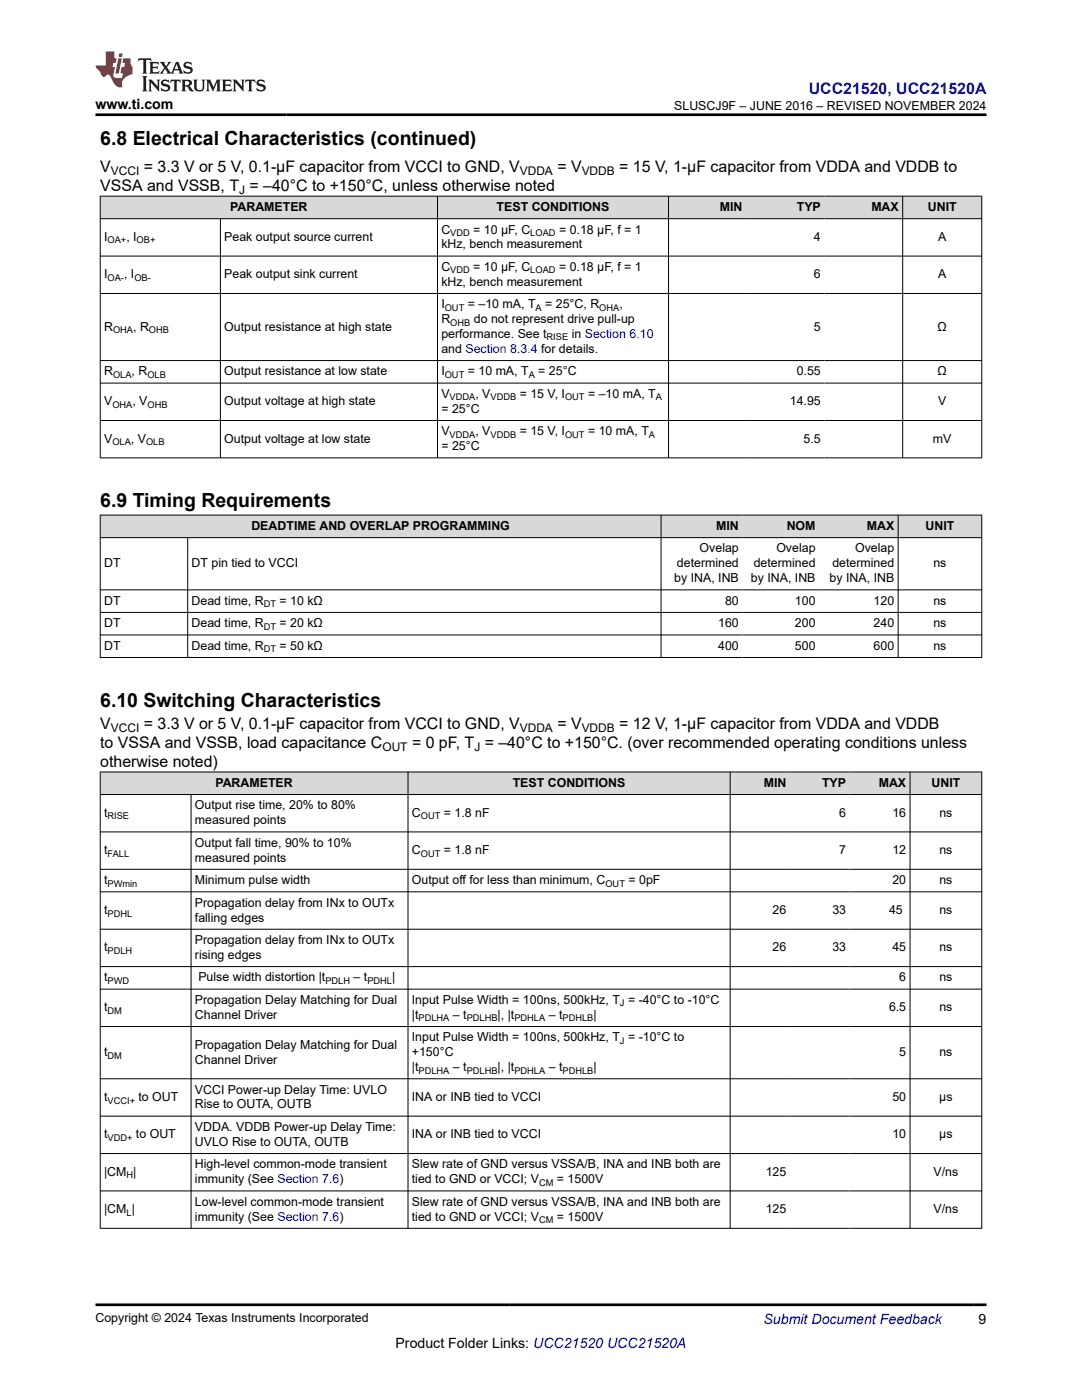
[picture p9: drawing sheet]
<svg xmlns="http://www.w3.org/2000/svg" width="216mm" height="279mm" viewBox="0 0 216 279" stroke-linecap="round" stroke-linejoin="round" font-family="sans-serif">
<defs><g id="words">
<g font-size="3.9">
<text x="20" y="28.8">6.8 Electrical Characteristics (continued)</text>
<text x="20" y="101.2">6.9 Timing Requirements</text>
<text x="20" y="141">6.10 Switching Characteristics</text>
</g>
<text font-size="3.2" fill="#00f" x="161.4" y="18.7">UCC21520, UCC21520A</text>
<g font-size="3.2">
<text x="20" y="34.3">V</text>
<text x="28.7" y="34.3">= 3.3 V or 5 V, 0.1-µF capacitor from VCCI to GND, V</text>
<text x="111.2" y="34.3">= V</text>
<text x="123.6" y="34.3">= 15 V, 1-µF capacitor from VDDA and VDDB to</text>
<text x="20" y="38.1">VSSA and VSSB, T = –40°C to +150°C, unless otherwise noted</text>
<text x="20" y="145.4">V</text>
<text x="20" y="149.2">to VSSA and VSSB, load capacitance C</text>
<text x="28.7" y="145.4">= 3.3 V or 5 V, 0.1-µF capacitor from VCCI to GND, V</text>
<text x="82.2" y="149.2">= 0 pF, T = –40°C to +150°C. (over recommended operating conditions unless</text>
<text x="111.2" y="145.4">= V</text>
<text x="123.6" y="145.4">= 12 V, 1-µF capacitor from VDDA and VDDB</text>
<text x="20" y="153">otherwise noted)</text>
</g>
<g font-size="2.8">
<text x="19" y="21.8">www.ti.com</text>
<text x="78.9" y="269">Product Folder Links: UCC21520 UCC21520A</text>
<text x="195.3" y="264.2">9</text>
</g>
<text font-size="2.8" fill="#00f" x="152.4" y="264.2">Submit Document Feedback</text>
<g font-size="2.5">
<text x="134.5" y="21.9">SLUSCJ9F – JUNE 2016 – REVISED NOVEMBER 2024</text>
<text x="45.9" y="42.1">PARAMETER</text>
<text x="88.1" y="46.6">C</text>
<text x="94.4" y="46.6">= 10 µF, C</text>
<text x="99.1" y="42.1">TEST CONDITIONS</text>
<text x="111.5" y="46.6">= 0.18 µF, f = 1</text>
<text x="143.6" y="42.1">MIN</text>
<text x="159" y="42.1">TYP</text>
<text x="173.9" y="42.1">MAX</text>
<text x="185.1" y="42.1">UNIT</text>
<text x="20.8" y="48.1">I</text>
<text x="25.2" y="48.1">, I</text>
<text x="44.7" y="48.1">Peak output source current</text>
<text x="88.1" y="49.6">kHz, bench measurement</text>
<text x="162.4" y="48.1">4</text>
<text x="187.2" y="48.1">A</text>
<text x="20.8" y="55.6">I</text>
<text x="24.7" y="55.6">, I</text>
<text x="44.7" y="55.6">Peak output sink current</text>
<text x="88.1" y="57">kHz, bench measurement</text>
<text x="88.1" y="54.1">C</text>
<text x="94.4" y="54.1">= 10 µF, C</text>
<text x="111.5" y="54.1">= 0.18 µF, f = 1</text>
<text x="162.4" y="55.6">6</text>
<text x="187.2" y="55.6">A</text>
<text x="20.8" y="66">R</text>
<text x="26.6" y="66">, R</text>
<text x="44.7" y="66">Output resistance at high state</text>
<text x="88.1" y="64.5">R</text>
<text x="88.1" y="61.5">I</text>
<text x="93.3" y="61.5">= –10 mA, T</text>
<text x="94.5" y="64.5">do not represent drive pull-up</text>
<text x="108.8" y="61.5">= 25°C, R</text>
<text x="123.6" y="61.5">,</text>
<text x="162.4" y="66">5</text>
<text x="187.1" y="66">Ω</text>
<text x="88.1" y="67.5">performance. See t</text>
<text x="88.1" y="70.4">and Section 8.3.4 for details.</text>
<text x="114.1" y="67.5">in Section 6.10</text>
<text x="20.8" y="74.9">R</text>
<text x="26.3" y="74.9">, R</text>
<text x="44.7" y="74.9">Output resistance at low state</text>
<text x="88.1" y="74.9">I</text>
<text x="93.3" y="74.9">= 10 mA, T</text>
<text x="107.4" y="74.9">= 25°C</text>
<text x="159" y="74.9">0.55</text>
<text x="187.1" y="74.9">Ω</text>
<text x="20.8" y="80.9">V</text>
<text x="26.4" y="80.9">, V</text>
<text x="44.7" y="80.9">Output voltage at high state</text>
<text x="88.1" y="82.4">= 25°C</text>
<text x="88.1" y="79.4">V</text>
<text x="94.9" y="79.4">, V</text>
<text x="103.7" y="79.4">= 15 V, I</text>
<text x="117.3" y="79.4">= –10 mA, T</text>
<text x="157.6" y="80.9">14.95</text>
<text x="187.2" y="80.9">V</text>
<text x="20.8" y="88.4">V</text>
<text x="26.1" y="88.4">, V</text>
<text x="44.7" y="88.4">Output voltage at low state</text>
<text x="88.1" y="89.8">= 25°C</text>
<text x="88.1" y="86.9">V</text>
<text x="94.9" y="86.9">, V</text>
<text x="103.7" y="86.9">= 15 V, I</text>
<text x="117.3" y="86.9">= 10 mA, T</text>
<text x="160.4" y="88.4">5.5</text>
<text x="186.2" y="88.4">mV</text>
<text x="50.2" y="105.8">DEADTIME AND OVERLAP PROGRAMMING</text>
<text x="142.9" y="105.8">MIN</text>
<text x="157" y="105.8">NOM</text>
<text x="173" y="105.8">MAX</text>
<text x="184.7" y="105.8">UNIT</text>
<text x="20.8" y="113.2">DT</text>
<text x="38.2" y="113.2">DT pin tied to VCCI</text>
<text x="135.1" y="113.2">determined</text>
<text x="139.6" y="110.3">Ovelap</text>
<text x="150.4" y="113.2">determined</text>
<text x="154.9" y="110.3">Ovelap</text>
<text x="166.1" y="113.2">determined</text>
<text x="170.6" y="110.3">Ovelap</text>
<text x="186.3" y="113.2">ns</text>
<text x="134.5" y="116.2">by INA, INB</text>
<text x="149.8" y="116.2">by INA, INB</text>
<text x="165.5" y="116.2">by INA, INB</text>
<text x="20.8" y="120.7">DT</text>
<text x="20.8" y="125.2">DT</text>
<text x="38.2" y="120.7">Dead time, R</text>
<text x="38.2" y="125.2">Dead time, R</text>
<text x="55.8" y="120.7">= 10 kΩ</text>
<text x="55.8" y="125.2">= 20 kΩ</text>
<text x="143.3" y="125.2">160</text>
<text x="144.7" y="120.7">80</text>
<text x="158.6" y="120.7">100</text>
<text x="158.6" y="125.2">200</text>
<text x="174.3" y="120.7">120</text>
<text x="174.3" y="125.2">240</text>
<text x="186.3" y="120.7">ns</text>
<text x="186.3" y="125.2">ns</text>
<text x="20.8" y="129.7">DT</text>
<text x="38.2" y="129.7">Dead time, R</text>
<text x="55.8" y="129.7">= 50 kΩ</text>
<text x="143.3" y="129.7">400</text>
<text x="158.6" y="129.7">500</text>
<text x="174.3" y="129.7">600</text>
<text x="186.3" y="129.7">ns</text>
<text x="38.9" y="161.5">Output rise time, 20% to 80%</text>
<text x="43" y="157">PARAMETER</text>
<text x="102.3" y="157">TEST CONDITIONS</text>
<text x="152.4" y="157">MIN</text>
<text x="164" y="157">TYP</text>
<text x="175.3" y="157">MAX</text>
<text x="185.9" y="157">UNIT</text>
<text x="20.8" y="163">t</text>
<text x="38.9" y="164.5">measured points</text>
<text x="82.2" y="163">C</text>
<text x="88.6" y="163">= 1.8 nF</text>
<text x="167.5" y="163">6</text>
<text x="178.1" y="163">16</text>
<text x="187.4" y="163">ns</text>
<text x="20.8" y="170.5">t</text>
<text x="38.9" y="169">Output fall time, 90% to 10%</text>
<text x="38.9" y="171.9">measured points</text>
<text x="82.2" y="170.5">C</text>
<text x="88.6" y="170.5">= 1.8 nF</text>
<text x="167.5" y="170.5">7</text>
<text x="178.1" y="170.5">12</text>
<text x="187.4" y="170.5">ns</text>
<text x="20.8" y="176.4">t</text>
<text x="38.9" y="176.4">Minimum pulse width</text>
<text x="82.2" y="176.4">Output off for less than minimum, C</text>
<text x="125.4" y="176.4">= 0pF</text>
<text x="178.1" y="176.4">20</text>
<text x="187.4" y="176.4">ns</text>
<text x="20.8" y="182.4">t</text>
<text x="38.9" y="180.9">Propagation delay from INx to OUTx</text>
<text x="38.9" y="183.9">falling edges</text>
<text x="154.2" y="182.4">26</text>
<text x="166.1" y="182.4">33</text>
<text x="177.4" y="182.4">45</text>
<text x="187.4" y="182.4">ns</text>
<text x="20.8" y="189.9">t</text>
<text x="38.9" y="188.4">Propagation delay from INx to OUTx</text>
<text x="38.9" y="191.4">rising edges</text>
<text x="154.2" y="189.9">26</text>
<text x="166.1" y="189.9">33</text>
<text x="178.1" y="189.9">45</text>
<text x="187.4" y="189.9">ns</text>
<text x="20.8" y="195.9">t</text>
<text x="39.6" y="195.9">Pulse width distortion |t</text>
<text x="70.6" y="195.9">– t</text>
<text x="78.2" y="195.9">|</text>
<text x="179.4" y="195.9">6</text>
<text x="187.4" y="195.9">ns</text>
<text x="20.8" y="201.8">t</text>
<text x="38.9" y="200.4">Propagation Delay Matching for Dual</text>
<text x="38.9" y="203.3">Channel Driver</text>
<text x="82.2" y="200.4">Input Pulse Width = 100ns, 500kHz, T = -40°C to -10°C</text>
<text x="82.2" y="203.3">|t</text>
<text x="90.4" y="203.3">– t</text>
<text x="99.3" y="203.3">|, |t</text>
<text x="109.5" y="203.3">– t</text>
<text x="118.4" y="203.3">|</text>
<text x="177.4" y="201.8">6.5</text>
<text x="187.4" y="201.8">ns</text>
<text x="38.9" y="209.3">Propagation Delay Matching for Dual</text>
<text x="82.2" y="207.8">Input Pulse Width = 100ns, 500kHz, T = -10°C to</text>
<text x="20.8" y="210.8">t</text>
<text x="38.9" y="212.3">Channel Driver</text>
<text x="82.2" y="210.8">+150°C</text>
<text x="82.2" y="213.8">|t</text>
<text x="90.4" y="213.8">– t</text>
<text x="99.3" y="213.8">|, |t</text>
<text x="109.5" y="213.8">– t</text>
<text x="118.4" y="213.8">|</text>
<text x="179.4" y="210.8">5</text>
<text x="187.4" y="210.8">ns</text>
<text x="20.8" y="219.7">t</text>
<text x="27.6" y="219.7">to OUT</text>
<text x="38.9" y="218.3">VCCI Power-up Delay Time: UVLO</text>
<text x="38.9" y="221.2">Rise to OUTA, OUTB</text>
<text x="82.2" y="219.7">INA or INB tied to VCCI</text>
<text x="178.1" y="219.7">50</text>
<text x="187.4" y="219.7">μs</text>
<text x="20.8" y="227.2">t</text>
<text x="27.1" y="227.2">to OUT</text>
<text x="38.9" y="225.7">VDDA. VDDB Power-up Delay Time:</text>
<text x="82.2" y="227.2">INA or INB tied to VCCI</text>
<text x="178.1" y="227.2">10</text>
<text x="187.4" y="227.2">μs</text>
<text x="38.9" y="228.7">UVLO Rise to OUTA, OUTB</text>
<text x="38.9" y="233.2">High-level common-mode transient</text>
<text x="82.2" y="233.2">Slew rate of GND versus VSSA/B, INA and INB both are</text>
<text x="20.8" y="234.7">|CM |</text>
<text x="38.9" y="236.1">immunity (See Section 7.6)</text>
<text x="82.2" y="236.1">tied to GND or VCCI; V</text>
<text x="111.1" y="236.1">= 1500V</text>
<text x="152.8" y="234.7">125</text>
<text x="186.3" y="234.7">V/ns</text>
<text x="20.8" y="242.1">|CM |</text>
<text x="38.9" y="240.6">Low-level common-mode transient</text>
<text x="38.9" y="243.6">immunity (See Section 7.6)</text>
<text x="82.2" y="240.6">Slew rate of GND versus VSSA/B, INA and INB both are</text>
<text x="82.2" y="243.6">tied to GND or VCCI; V</text>
<text x="111.1" y="243.6">= 1500V</text>
<text x="152.8" y="242.1">125</text>
<text x="186.3" y="242.1">V/ns</text>
<text x="19" y="263.9">Copyright © 2024 Texas Instruments Incorporated</text>
</g>
<g font-size="2.4">
<text x="22.1" y="34.9">VCCI</text>
<text x="103.7" y="34.9">VDDA</text>
<text x="116.1" y="34.9">VDDB</text>
<text x="47.7" y="38.7">J</text>
<text x="22.1" y="146">VCCI</text>
<text x="76.3" y="149.8">OUT</text>
<text x="94.7" y="149.8">J</text>
<text x="103.7" y="146">VDDA</text>
<text x="116.1" y="146">VDDB</text>
</g>
<g font-size="1.9">
<text x="89.8" y="47.1">VDD</text>
<text x="105.8" y="47.1">LOAD</text>
<text x="21.5" y="48.6">OA+</text>
<text x="27.3" y="48.6">OB+</text>
<text x="21.5" y="56">OA-</text>
<text x="26.8" y="56">OB-</text>
<text x="89.8" y="54.6">VDD</text>
<text x="105.8" y="54.6">LOAD</text>
<text x="88.7" y="62">OUT</text>
<text x="89.8" y="65">OHB</text>
<text x="106.9" y="62">A</text>
<text x="119.6" y="62">OHA</text>
<text x="22.6" y="66.5">OHA</text>
<text x="29.7" y="66.5">OHB</text>
<text x="109.1" y="68">RISE</text>
<text x="22.6" y="75.4">OLA</text>
<text x="29.4" y="75.4">OLB</text>
<text x="88.7" y="75.4">OUT</text>
<text x="105.5" y="75.4">A</text>
<text x="22.4" y="81.4">OHA</text>
<text x="29.4" y="81.4">OHB</text>
<text x="89.7" y="79.9">VDDA</text>
<text x="97.9" y="79.9">VDDB</text>
<text x="112.7" y="79.9">OUT</text>
<text x="130.9" y="79.9">A</text>
<text x="22.4" y="88.9">OLA</text>
<text x="29.1" y="88.9">OLB</text>
<text x="89.7" y="87.4">VDDA</text>
<text x="97.9" y="87.4">VDDB</text>
<text x="112.7" y="87.4">OUT</text>
<text x="129.5" y="87.4">A</text>
<text x="52.6" y="121.2">DT</text>
<text x="52.6" y="125.7">DT</text>
<text x="52.6" y="130.2">DT</text>
<text x="21.5" y="163.5">RISE</text>
<text x="84" y="163.5">OUT</text>
<text x="21.5" y="171">FALL</text>
<text x="84" y="171">OUT</text>
<text x="21.5" y="176.9">PWmin</text>
<text x="120.8" y="176.9">OUT</text>
<text x="21.5" y="182.9">PDHL</text>
<text x="21.5" y="190.4">PDLH</text>
<text x="21.5" y="196.4">PWD</text>
<text x="64.9" y="196.4">PDLH</text>
<text x="73.3" y="196.4">PDHL</text>
<text x="21.5" y="202.3">DM</text>
<text x="83.5" y="203.8">PDLHA</text>
<text x="93.1" y="203.8">PDLHB</text>
<text x="102.6" y="203.8">PDHLA</text>
<text x="112.2" y="203.8">PDHLB</text>
<text x="123.7" y="200.9">J</text>
<text x="123.7" y="208.3">J</text>
<text x="21.5" y="211.3">DM</text>
<text x="83.5" y="214.2">PDLHA</text>
<text x="93.1" y="214.2">PDLHB</text>
<text x="102.6" y="214.2">PDHLA</text>
<text x="112.2" y="214.2">PDHLB</text>
<text x="21.5" y="220.2">VCCI+</text>
<text x="21.5" y="227.7">VDD+</text>
<text x="25.3" y="235.2">H</text>
<text x="107.6" y="236.6">CM</text>
<text x="25.3" y="242.6">L</text>
<text x="107.6" y="244.1">CM</text>
</g>
</g></defs>
<g fill="#d8d8d8">
<path d="M20 39.1h175.9v4.5h-175.9z" fill-rule="evenodd"/>
<path d="M20.1 39.2h67.1v4.4h-67.1z" fill-rule="evenodd"/>
<path d="M87.4 39.2h45.9v4.4h-45.9z" fill-rule="evenodd"/>
<path d="M133.5 39.2h15.4v4.4h-15.4z" fill-rule="evenodd"/>
<path d="M148.9 39.2h15.6v4.4h-15.6z" fill-rule="evenodd"/>
<path d="M164.5 39.2h15.6v4.4h-15.6z" fill-rule="evenodd"/>
<path d="M180.2 39.2h15.6v4.4h-15.6z" fill-rule="evenodd"/>
</g>
<g fill="none" stroke="#000" stroke-width=".2">
<path d="M19.9 39.1h176.1M20 39.1v52.3M87.3 39.1v52.3M133.4 39.1v52.3M180.1 39.1v52.3M195.9 39.1v52.3M19.9 43.6h176.1M19.9 51.1h176.1M19.9 58.6h176.1M44 43.6v47.8M19.9 72h176.1M19.9 76.5h176.1"/>
<path d="M19.9 83.9h176.1M19.9 91.4h176.1"/>
</g>
<g fill="#d8d8d8">
<path d="M20 102.8h175.9v4.5h-175.9z" fill-rule="evenodd"/>
<path d="M20.1 102.9h111.7v4.3h-111.7z" fill-rule="evenodd"/>
<path d="M132 102.9h16.1v4.3h-16.1z" fill-rule="evenodd"/>
<path d="M148.1 102.9h15.3v4.3h-15.3z" fill-rule="evenodd"/>
<path d="M163.4 102.9h15.8v4.3h-15.8z" fill-rule="evenodd"/>
<path d="M179.3 102.9h16.5v4.3h-16.5z" fill-rule="evenodd"/>
</g>
<path d="M19.9 102.8h176.1M19.9 107.3h176.1M19.9 117.7h176.1M20 102.7v28.6M37.5 107.3v24M131.9 102.7v28.6M179.2 102.7v28.6M195.9 102.7v28.6M19.9 122.2h176.1M19.9 126.7h176.1M19.9 131.2h176.1" fill="none" stroke="#000" stroke-width=".2"/>
<g fill="#d8d8d8">
<path d="M20 154.1h175.9v4.5h-175.9z" fill-rule="evenodd"/>
<path d="M20.1 154.1h61.3v4.4h-61.3z" fill-rule="evenodd"/>
<path d="M81.5 154.1h64.1v4.4h-64.1z" fill-rule="evenodd"/>
<path d="M145.8 154.1h11.8v4.4h-11.8z" fill-rule="evenodd"/>
<path d="M157.6 154.1h11.9v4.4h-11.9z" fill-rule="evenodd"/>
<path d="M169.5 154.1h12v4.4h-12z" fill-rule="evenodd"/>
<path d="M181.7 154.1h14.1v4.4h-14.1z" fill-rule="evenodd"/>
</g>
<g fill="none" stroke="#000" stroke-width=".2">
<path d="M19.9 154.1h176.1M19.9 158.6h176.1M20 154v91.2M38.1 158.6v86.6M81.4 154v91.2M145.7 154v91.2M181.6 154v91.2M195.9 154v91.2M19.9 166h176.1M19.9 173.5h176.1M19.9 178h176.1M19.9 185.4h176.1"/>
<path d="M19.9 192.9h176.1M19.9 197.4h176.1M19.9 204.9h176.1M19.9 215.3h176.1M19.9 222.8h176.1M19.9 230.2h176.1M19.9 237.7h176.1M19.9 245.1h176.1"/>
</g>
<path d="M27.7 11.6l-.2 .6 .5-.2h.6v.1v2.2l-.2 .4h1l-.2-.4v-2.2v-.1h.5l.5 .2-.1-.6zM29.8 12.4l.2 .3v1.6l-.2 .4h1.9l.1-.6a1.08 1.08 0 0 1-1.3 .2v-.7h.6l.4 .2v-.7l-.4 .2h-.6v-.5l.2-.2a1 1 0 0 1 1 .3l-.1-.5zM31.8 12.4l1 1.1-1 1.2h.9l-.2-.2 .4-.8 .5 .8-.2 .2h1.6l-.2-.2 .1-.5h1l.1 .5-.1 .2h.9l-.2-.4-.8-1.9h-.5l-1 2.1-.8-1.1 .9-1h-.8l.2 .2-.5 .6-.3-.6 .1-.2zM35.2 12.8l.4 1h-.8zM36.8 12.5a.65 .65 0 0 0-.2 .7 .65 .65 0 0 0 .6 .5l.7 .1 .1 .3a.79 .79 0 0 1-.7 .4 .79 .79 0 0 1-.7-.5l.1 .7 .2-.1a.93 .93 0 0 0 1.1 0 .93 .93 0 0 0 .4-.9 1.46 1.46 0 0 0-1.2-.6l-.1-.3a1.09 1.09 0 0 1 1.2 .2l-.2-.6-.1 .1-.6-.2zM28.4 15.2l.2 .4v2.2l-.2 .4h1l-.2-.4v-2.2l.2-.4zM29.6 15.9l.2 .4v1.5l-.2 .4h.8l-.3-.4v-1.3l1.7 1.8v-2l.2-.4h-.8l.2 .2 .1 1.1-1.2-1.3zM32.3 16a.65 .65 0 0 0-.2 .8 .65 .65 0 0 0 .7 .4l.6 .2 .1 .2a.79 .79 0 0 1-.7 .4 .79 .79 0 0 1-.7-.5l.1 .7 .2-.1a.93 .93 0 0 0 1.1 .1 .93 .93 0 0 0 .4-1 1.46 1.46 0 0 0-1.2-.5l-.1-.4a1.09 1.09 0 0 1 1.2 .2l-.2-.6-.1 .1-.6-.1zM34.1 15.9l-.1 .6a.63 .63 0 0 1 .7-.3l.1 1.6-.3 .4h1l-.2-.4v-1.6a.66 .66 0 0 1 .8 .3l-.1-.6zM36.2 15.9l.2 .4v1.5l-.2 .4h.9l-.2-.2v-.7h.5l.1 .2a.79 .79 0 0 0 1.2 .6l-1-.9a.61 .61 0 0 0 .6-.6 .61 .61 0 0 0-.5-.7zM36.9 16.2h.2a.47 .47 0 0 1 .5 .1 .47 .47 0 0 1 .1 .5l-.2 .1-.6 .1zM38.5 15.9l.2 .2a2.27 2.27 0 0 0 .4 2 1.04 1.04 0 0 0 1.7-.7v-1.3l.2-.2h-.8l.2 .4v1.1a.6 .6 0 0 1-.6 .6 .6 .6 0 0 1-.6-.6v-1.1l.3-.4zM41.1 15.9l.2 .4v1.5l-.2 .4h.7l-.2-.4v-1.4l.9 1.9 .8-1.9v1.4l-.2 .4h1l-.3-.4v-1.5l.3-.4h-.8l-.7 1.5-.7-1.5zM44.3 15.9l.2 .4v1.5l-.2 .4h1.9l.1-.6a1.09 1.09 0 0 1-1.3 .2v-.7h.6l.4 .2v-.6l-.4 .2h-.6v-.6l.2-.1a1.01 1.01 0 0 1 1 .3l-.1-.6zM46.4 15.9l.3 .4v1.5l-.3 .4h.8l-.2-.4v-1.3l1.6 1.8v-2l.2-.4h-.7l.2 .2v1.1l-1.2-1.3zM49 15.9l-.1 .6a.63 .63 0 0 1 .8-.3v1.6l-.3 .4h1l-.2-.4v-1.6a.66 .66 0 0 1 .8 .3l-.1-.6zM51.4 16a.65 .65 0 0 0-.2 .8 .65 .65 0 0 0 .6 .4l.6 .2 .2 .2a.79 .79 0 0 1-.8 .4 .79 .79 0 0 1-.6-.5l.1 .7 .2-.1a.93 .93 0 0 0 1 .1 .93 .93 0 0 0 .5-1 1.46 1.46 0 0 0-1.3-.5l-.1-.4a1.09 1.09 0 0 1 1.3 .2l-.2-.6-.2 .1-.5-.1z" fill="#231f20"/>
<path d="M21.1 10.3v2.7h-2.1l.1 .4 .9 1a.95 .95 0 0 0 .9 .9 .59 .59 0 0 1 .6-.4 .59 .59 0 0 1 .5 .3l.4 .8a1.59 1.59 0 0 0 2.1 1.4 1.61 1.61 0 0 1 1-2.3l1-.3-.1-1.5a1.59 1.59 0 0 1-.4-1.7h-1.4l-.2 .9h.5l-.1 .9h-.5l-.2 .9v.3l.4 .1-.2 .9h-.6a.73 .73 0 0 1-1.1-.7l.3-1.5h-.5l.2-.9h.5l.2-.9h-.5v-1.3zM23.6 11.6l-.6 3.1h.7l.6-3.1zM23.8 10.7l-.1 .6h.7l.1-.6z" fill="#ed1c24"/>
<path d="M19 22.9h177.8M19 260.4h177.8" fill="none" stroke="#000" stroke-width=".53"/>
<use href="#words"/>
</svg>
